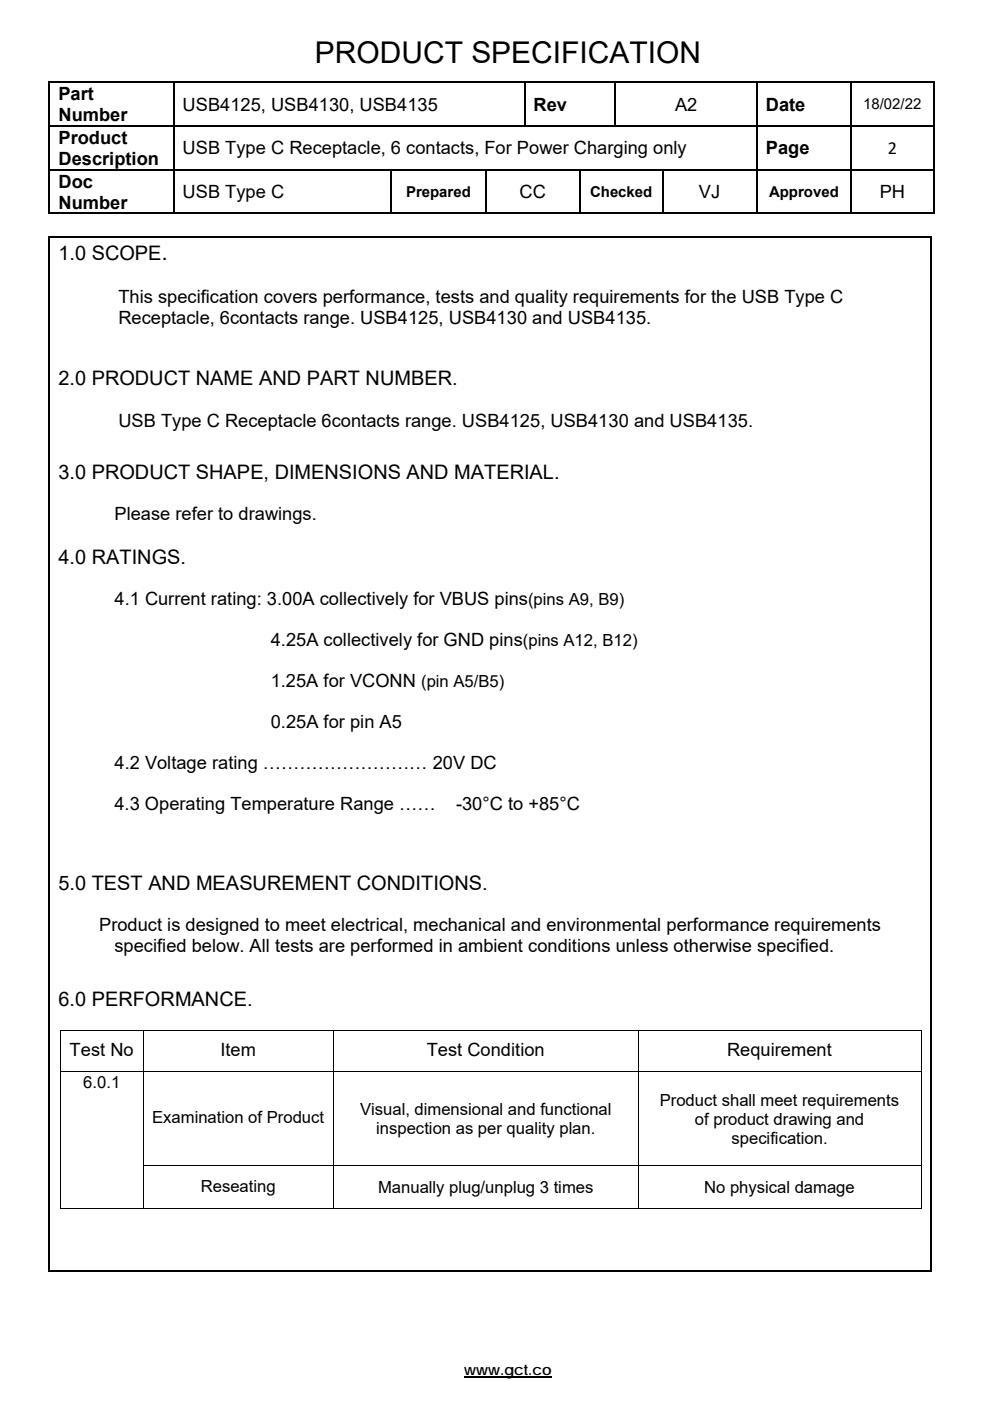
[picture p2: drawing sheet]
<svg xmlns="http://www.w3.org/2000/svg" width="210mm" height="297mm" viewBox="0 0 210 297" stroke-linecap="round" stroke-linejoin="round" font-family="sans-serif">
<defs><g id="words">
<text font-size="6.3" x="66.8" y="13.4">PRODUCT SPECIFICATION</text>
<text font-size="4.9" x="34.3" y="55.1">.</text>
<g font-size="4.2">
<text x="12.4" y="55.1">1.0 SCOPE</text>
<text x="12.4" y="81.7">2.0 PRODUCT NAME AND PART NUMBER.</text>
<text x="12.4" y="101.5">3.0 PRODUCT SHAPE, DIMENSIONS AND MATERIAL.</text>
<text x="12.4" y="119.5">4.0 RATINGS.</text>
<text x="12.4" y="188.6">5.0 TEST AND MEASUREMENT CONDITIONS.</text>
<text x="12.4" y="213.3">6.0 PERFORMANCE.</text>
</g>
<g font-size="3.9">
<text x="12.4" y="21.2">Part</text>
<text x="38.7" y="23.5">USB4125, USB4130, USB4135</text>
<text x="113.2" y="23.5">Rev</text>
<text x="143.2" y="23.5">A2</text>
<text x="162.4" y="23.5">Date</text>
<text x="12.4" y="25.7">Number</text>
<text x="12.4" y="30.5">Product</text>
<text x="12.4" y="35">Description</text>
<text x="38.7" y="32.7">USB Type C Receptacle, 6 contacts, For Power Charging only</text>
<text x="162.4" y="32.7">Page</text>
<text x="188.3" y="32.7">2</text>
<text x="12.4" y="39.8">Doc</text>
<text x="12.4" y="44.2">Number</text>
<text x="38.7" y="42">USB Type C</text>
<text x="110.2" y="42">CC</text>
<text x="148.3" y="42">VJ</text>
<text x="186.6" y="42">PH</text>
<text x="25.1" y="64.2">This specification covers performance, tests and quality requirements for the USB Type C</text>
<text x="25.1" y="68.7">Receptacle, 6contacts range. USB4125, USB4130 and USB4135.</text>
<text x="25.1" y="90.4">USB Type C Receptacle 6contacts range. USB4125, USB4130 and USB4135.</text>
<text x="24.3" y="110.3">Please refer to drawings.</text>
<text x="24.3" y="128.4">4.1 Current rating: 3.00A collectively for VBUS pins(pins A9, B9)</text>
<text x="57.4" y="137">4.25A collectively for GND pins(pins A12, B12)</text>
<text x="57.4" y="145.7">1.25A for VCONN (pin A5/B5)</text>
<text x="57.4" y="154.3">0.25A for pin A5</text>
<text x="24.3" y="163">4.2 Voltage rating ……………………… 20V DC</text>
<text x="24.3" y="171.6">4.3 Operating Temperature Range ……</text>
<text x="96.7" y="171.6">-30°C to +85°C</text>
<text x="21" y="197.3">Product is designed to meet electrical, mechanical and environmental performance requirements</text>
<text x="24.3" y="201.8">specified below. All tests are performed in ambient conditions unless otherwise specified.</text>
<text x="14.8" y="224">Test No</text>
<text x="46.7" y="224">Item</text>
<text x="90.5" y="224">Test Condition</text>
<text x="154.2" y="224">Requirement</text>
</g>
<g font-size="3.5">
<text x="17.7" y="230.7">6.0.1</text>
<text x="32.3" y="238.1">Examination of Product</text>
<text x="76.4" y="236.4">Visual, dimensional and functional</text>
<text x="139.9" y="234.4">Product shall meet requirements</text>
<text x="147.4" y="238.5">of product drawing and</text>
<text x="79.8" y="240.5">inspection as per quality plan.</text>
<text x="155.2" y="242.5">specification.</text>
<text x="42.6" y="252.6">Reseating</text>
<text x="80.2" y="252.9">Manually plug/unplug 3 times</text>
<text x="149.4" y="252.9">No physical damage</text>
</g>
<g font-size="3.2">
<text x="183.1" y="23.2">18/02/22</text>
<text x="86.1" y="41.7">Prepared</text>
<text x="125.2" y="41.7">Checked</text>
<text x="163.1" y="41.7">Approved</text>
<text x="98.5" y="291.5">www.gct.co</text>
</g>
</g></defs>
<g fill="#000">
<path d="M10.3 17.2h.4v.4h-.4zM36.7 17.2h.3v.4h-.3zM111.1 17.2h.3v.4h-.3zM130.4 17.2h.3v.4h-.3zM160.4 17.2h.3v.4h-.3zM180.4 17.2h.3v.4h-.3zM197.9 17.2h.3v.4h-.3zM10.3 26.5h.4v.4h-.4zM10.3 35.8h.4v.4h-.4zM36.7 26.5h.3v.4h-.3zM36.7 35.8h.3v.4h-.3zM82.8 35.8h.4v.4h-.4z"/>
<path d="M102.8 35.8h.4v.4h-.4zM122.9 35.8h.3v.4h-.3zM140.4 35.8h.3v.4h-.3zM160.4 26.5h.3v.4h-.3zM160.4 35.8h.3v.4h-.3zM180.4 26.5h.3v.4h-.3zM180.4 35.8h.3v.4h-.3zM197.9 26.5h.3v.4h-.3zM197.9 35.8h.3v.4h-.3zM10.3 50.1h.4v.4h-.4zM197.3 50.1h.3v.4h-.3zM197.9 45.1h.3v.3h-.3z"/>
<path d="M12.7 218.5h.2v.1h-.2zM195.3 218.5h.1v.1h-.1zM12.7 247h.2v.2h-.2zM195.3 256.1h.1v.2h-.1zM197.3 269.3h.3v.3h-.3z"/>
</g>
<g fill="none" stroke="#000" stroke-width=".34">
<path d="M10.3 17.4h26.4M10.5 17.6v8.9M36.8 17.6v8.9M37 17.4h74.1M111.3 17.6v8.9M111.4 17.4h19M130.5 17.6v8.9M130.7 17.4h29.7M160.5 17.6v8.9M160.7 17.4h19.7M180.5 17.6v8.9M180.7 17.4h17.2"/>
<path d="M198 17.6v8.9M10.5 26.9v8.9M10.5 36.2v9.2M10.7 26.7h26M10.7 36h26M36.8 26.9v8.9M36.8 36.2v9.2M37 36h45.8M83 36.2v9.2M83.2 36h19.6M103 36.2v9.2M103.2 36h19.7"/>
<path d="M123 36.2v9.2M123.2 36h17.2M140.5 36.2v9.2M140.7 36h19.7M160.4 26.7h-123.4M160.5 26.9v8.9M160.5 36.2v9.2M160.7 26.7h19.7M160.7 36h19.7M180.5 26.9v8.9M180.5 36.2v9.2M180.7 26.7h17.2"/>
<path d="M180.7 36h17.2M198 26.9v8.9M198 36.2v9.2M10.3 45.3h26.4M10.3 50.3h187M10.5 50.5v219.1M37 45.3h45.8M83.2 45.3h19.6M103.2 45.3h19.7M123.2 45.3h17.2M140.7 45.3h19.7M160.7 45.3h19.7"/>
<path d="M180.7 45.3h17.2M197.5 50.5v219.1M10.3 269.5h187"/>
</g>
<path d="M98.5 292h18.5" fill="none" stroke="#000" stroke-width=".28"/>
<g fill="none" stroke="#000" stroke-width=".21">
<path d="M12.7 218.5h182.7M12.8 218.6v8.6M30.3 218.6v8.6M70.8 218.6v8.6M135.3 218.6v8.6M195.3 218.6v8.6M12.7 227.3h182.7M12.8 227.4v19.6M30.3 227.4v19.6M70.8 227.4v19.6M135.3 227.4v19.6M195.3 227.4v19.6"/>
<path d="M12.7 256.2h17.5M12.8 247.2v9.1M30.2 247.1h165.2M30.3 247.2v9.1M30.4 256.2h40.3M70.8 247.2v9.1M70.8 256.2h64.5M135.3 247.2v9.1M135.4 256.2h59.9M195.3 247.2v9.1"/>
</g>
<use href="#words"/>
</svg>
